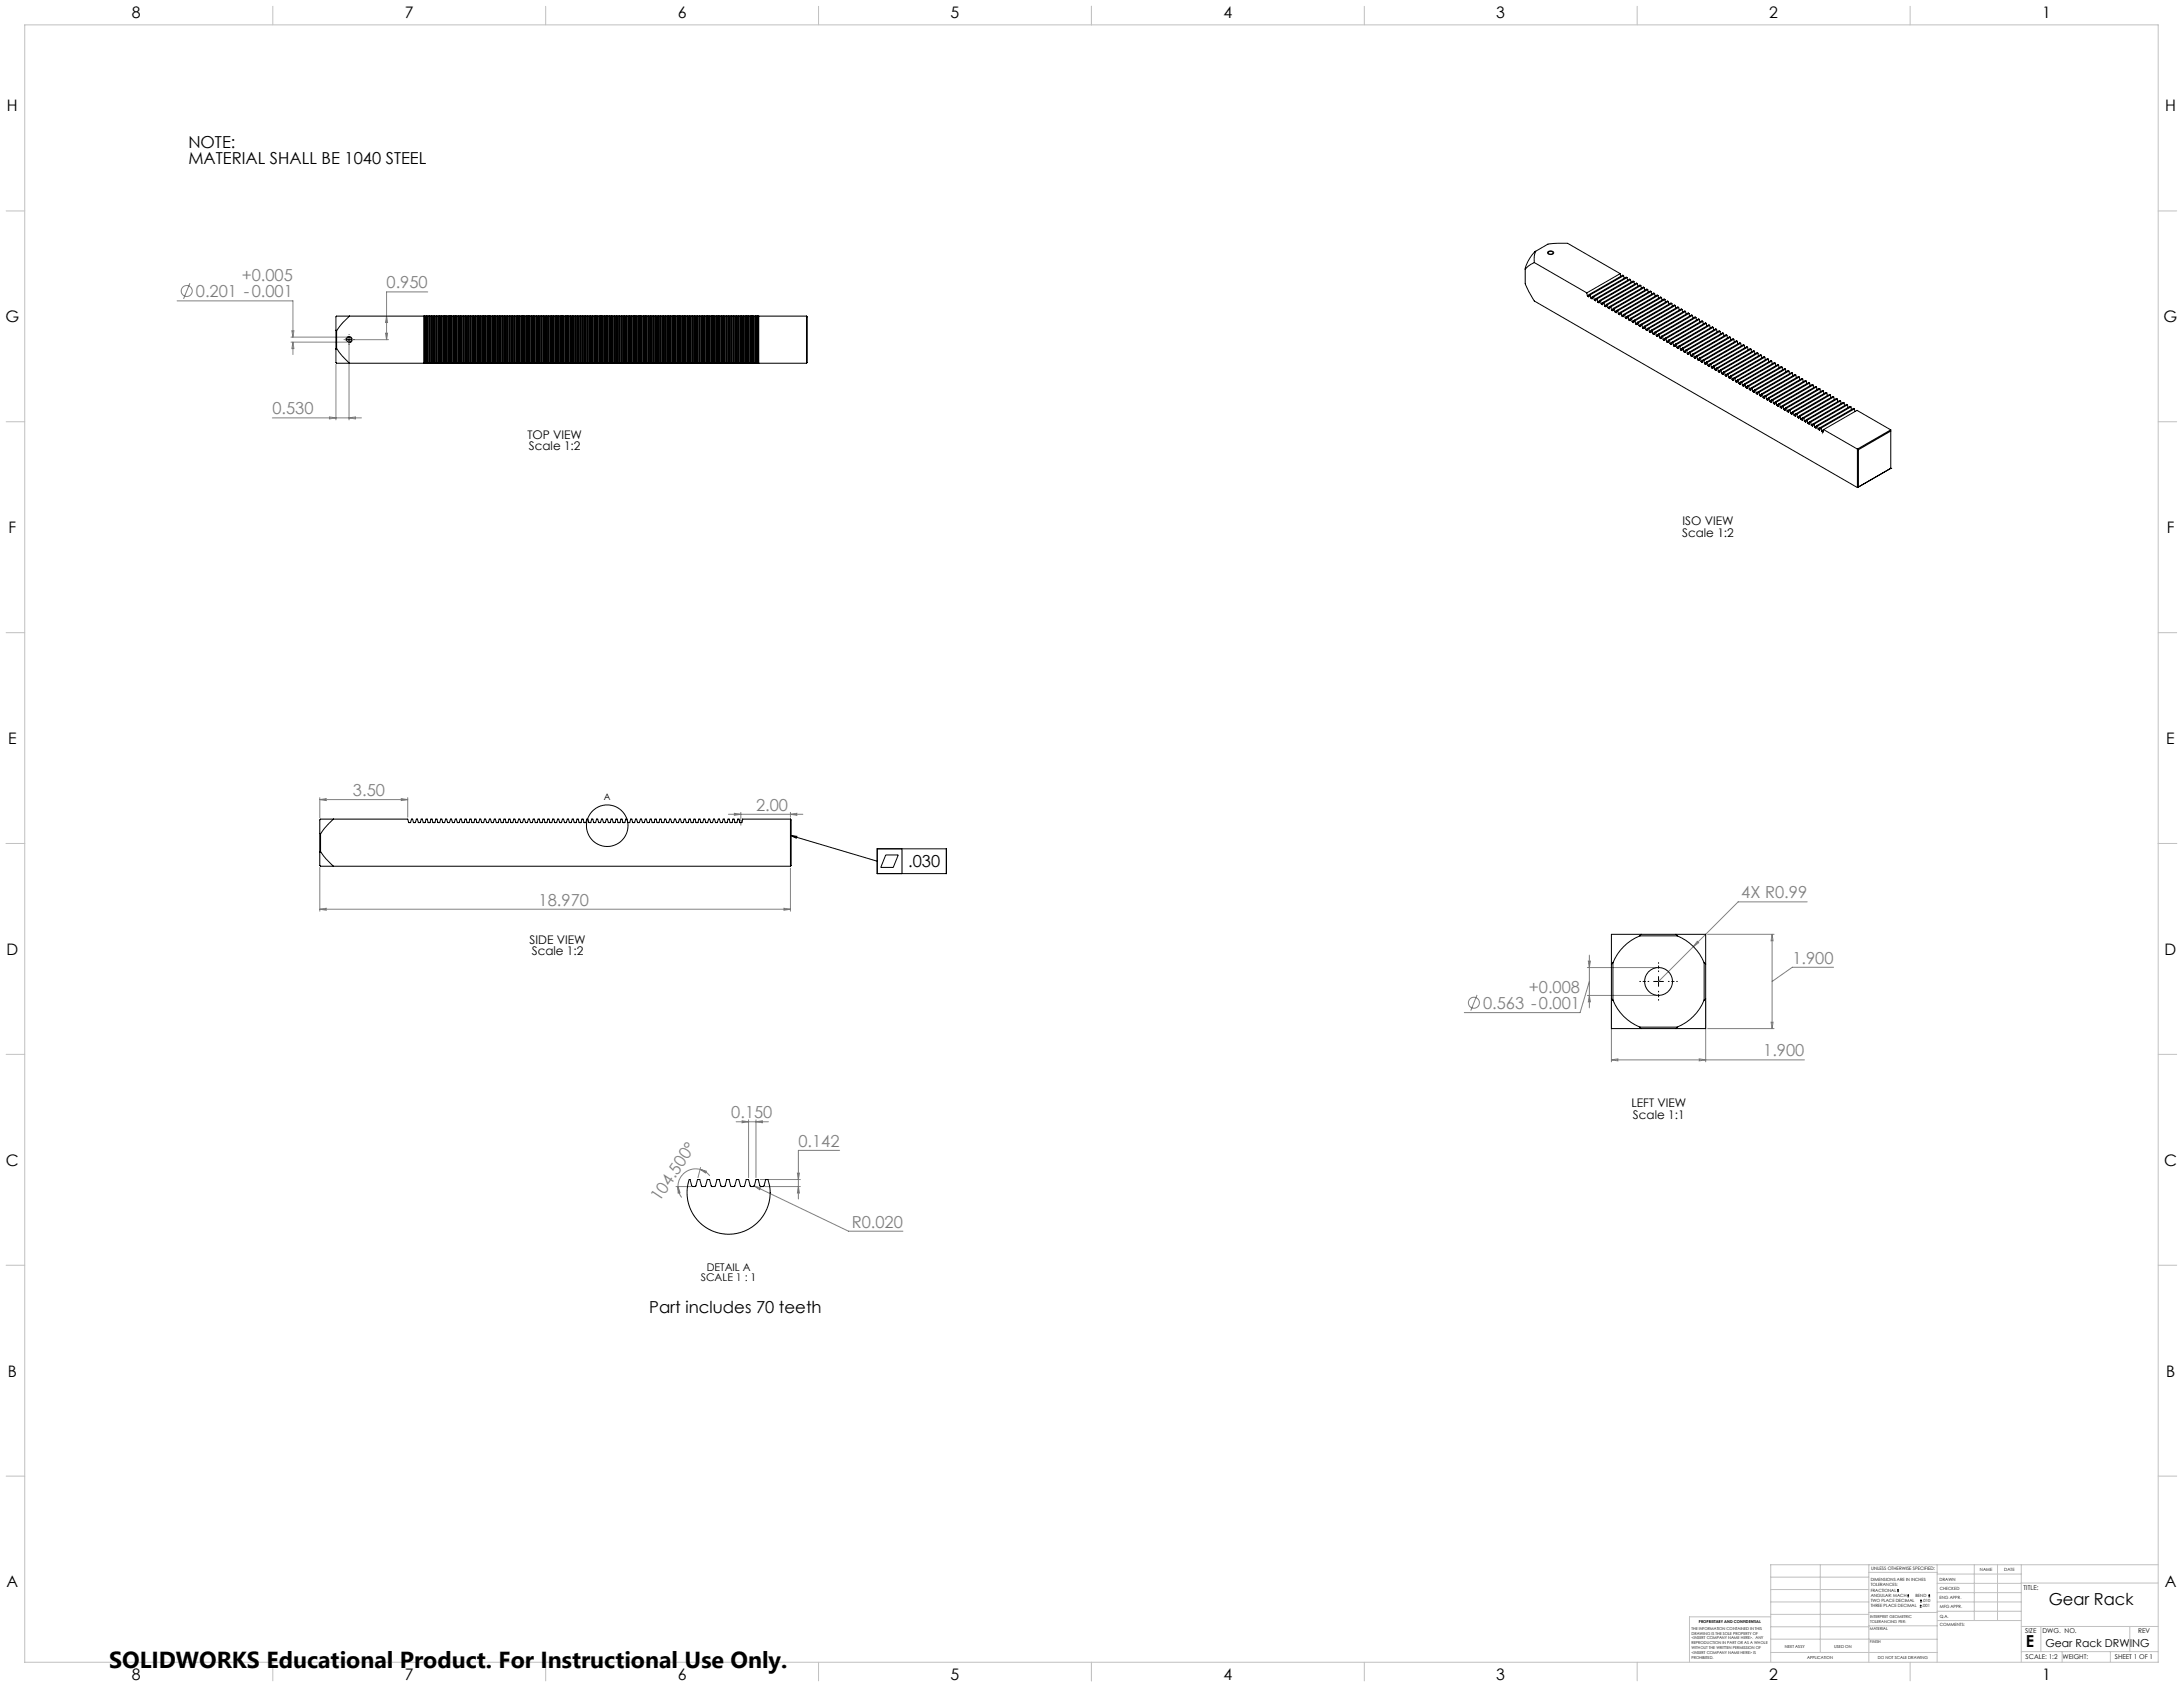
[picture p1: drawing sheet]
<svg xmlns="http://www.w3.org/2000/svg" width="1118mm" height="864mm" viewBox="0 0 1118 864" stroke-linecap="round" stroke-linejoin="round" font-family="sans-serif">
<defs><g id="words">
<text font-size="11.9" x="56" y="854">SOLIDWORKS Educational Product. For Instructional Use Only.</text>
<g font-size="8.5">
<text x="96" y="76">NOTE:</text>
<text x="96" y="84">MATERIAL SHALL BE 1040 STEEL</text>
<text x="465" y="444">.030</text>
<text x="332" y="672">Part includes 70 teeth</text>
<text x="1049" y="822">Gear Rack</text>
<text x="1037" y="843">E</text>
</g>
<g font-size="8.5" fill="#808080">
<text x="124" y="144">+0.005</text>
<text x="198" y="148">0.950</text>
<text x="100" y="152">0.201 -0.001</text>
<text x="139" y="212">0.530</text>
<text x="181" y="407">3.50</text>
<text x="387" y="415">2.00</text>
<text x="891" y="460">4X R0.99</text>
<text x="276" y="464">18.970</text>
<text x="918" y="493">1.900</text>
<text x="783" y="508">+0.008</text>
<text x="759" y="516">0.563 -0.001</text>
<text x="903" y="541">1.900</text>
<text x="374" y="572">0.150</text>
<text x="409" y="587">0.142</text>
<text x="338" y="615" transform="rotate(-56 338 615)">104.500°</text>
<text x="436" y="628">R0.020</text>
</g>
<g font-size="8.1">
<text x="68" y="9">8</text>
<text x="207" y="9">7</text>
<text x="347" y="9">6</text>
<text x="487" y="9">5</text>
<text x="626" y="9">4</text>
<text x="766" y="9">3</text>
<text x="906" y="9">2</text>
<text x="1045" y="9">1</text>
<text x="4" y="57">H</text>
<text x="1108" y="57">H</text>
<text x="3" y="165">G</text>
<text x="1108" y="165">G</text>
<text x="4" y="273">F</text>
<text x="1109" y="273">F</text>
<text x="4" y="381">E</text>
<text x="1109" y="381">E</text>
<text x="3" y="489">D</text>
<text x="1108" y="489">D</text>
<text x="3" y="597">C</text>
<text x="1108" y="597">C</text>
<text x="4" y="705">B</text>
<text x="1109" y="705">B</text>
<text x="3" y="813">A</text>
<text x="1108" y="813">A</text>
<text x="68" y="860">8</text>
<text x="207" y="860">7</text>
<text x="347" y="860">6</text>
<text x="487" y="860">5</text>
<text x="626" y="860">4</text>
<text x="766" y="860">3</text>
<text x="906" y="860">2</text>
<text x="1045" y="860">1</text>
</g>
<g font-size="6.1">
<text x="270" y="225">TOP VIEW</text>
<text x="271" y="231">Scale 1:2</text>
<text x="861" y="269">ISO VIEW</text>
<text x="861" y="275">Scale 1:2</text>
<text x="271" y="483">SIDE VIEW</text>
<text x="272" y="489">Scale 1:2</text>
<text x="835" y="567">LEFT VIEW</text>
<text x="836" y="573">Scale 1:1</text>
</g>
<text font-size="5.6" x="1047" y="843">Gear Rack DRWING</text>
<g font-size="5.4">
<text x="362" y="651">DETAIL A</text>
<text x="359" y="656">SCALE 1 : 1</text>
</g>
<text font-size="4.7" x="309" y="410">A</text>
<g font-size="3.4">
<text x="1036" y="814">TITLE:</text>
<text x="1037" y="836">SIZE</text>
<text x="1046" y="836">DWG. NO.</text>
<text x="1095" y="836">REV</text>
<text x="1037" y="849">SCALE: 1:2</text>
<text x="1056" y="849">WEIGHT:</text>
<text x="1083" y="849">SHEET 1 OF 1</text>
</g>
<text font-size="2.4" x="958" y="804">UNLESS OTHERWISE SPECIFIED:</text>
<g font-size="2.2">
<text x="958" y="809">DIMENSIONS ARE IN INCHES</text>
<text x="993" y="809">DRAWN</text>
<text x="1014" y="804">NAME</text>
<text x="1026" y="804">DATE</text>
<text x="958" y="812">TOLERANCES:</text>
<text x="958" y="815">FRACTIONAL</text>
<text x="993" y="814">CHECKED</text>
<text x="958" y="817">ANGULAR: MACH</text>
<text x="958" y="820">TWO PLACE DECIMAL</text>
<text x="981" y="817">BEND</text>
<text x="984" y="820">.010</text>
<text x="993" y="819">ENG APPR.</text>
<text x="958" y="823">THREE PLACE DECIMAL</text>
<text x="984" y="823">.001</text>
<text x="993" y="823">MFG APPR.</text>
<text x="993" y="828">Q.A.</text>
<text x="993" y="832">COMMENTS:</text>
</g>
<g font-size="2.1">
<text x="914" y="843">NEXT ASSY</text>
<text x="939" y="843">USED ON</text>
<text x="925" y="849">APPLICATION</text>
<text x="961" y="849">DO NOT SCALE DRAWING</text>
</g>
<g font-size="2">
<text x="870" y="831">PROPRIETARY AND CONFIDENTIAL</text>
<text x="957" y="828">INTERPRET GEOMETRIC</text>
<text x="957" y="831">TOLERANCING PER:</text>
<text x="866" y="834">THE INFORMATION CONTAINED IN THIS</text>
<text x="866" y="837">DRAWING IS THE SOLE PROPERTY OF</text>
<text x="866" y="839">&lt;INSERT COMPANY NAME HERE&gt;. ANY</text>
<text x="957" y="834">MATERIAL</text>
<text x="866" y="842">REPRODUCTION IN PART OR AS A WHOLE</text>
<text x="866" y="844">WITHOUT THE WRITTEN PERMISSION OF</text>
<text x="957" y="841">FINISH</text>
<text x="866" y="847">&lt;INSERT COMPANY NAME HERE&gt; IS</text>
<text x="866" y="849">PROHIBITED.</text>
</g>
</g></defs>
<g fill="none" stroke="#000" stroke-width=".51">
<path d="M792 129h3a1 1 0 0 1 0 1 1 1 0 0 1-1 0h-1zM177 174a1.6 1.6 0 0 1 2-2 1.6 1.6 0 0 1 1 2 1.6 1.6 0 0 1-2 1M177 174h3M179 173v2M405 428h3v1zM405 428l44 13M449 435h36v12h-36zM453 438h7l-3 6h-6zM462 435v12M849 500v5M847 502h5M971 815h1"/>
<path d="M971 814h1M972 814h.1M977 817h.1M977 816v1M983 819h1M983 819v1M987 817h1M988 816v1M983 823h1M983 822h1M983 820h1M983 821v1"/>
<circle cx="311" cy="423" r="11"/>
</g>
<g fill="none" stroke="#808080" stroke-width=".51">
<path d="M91 154h59v19M97 145l-3 8M219 149h-21v25M149 173h29M149 175h29M149 169h1v4zM150 175v3h-1zM150 175v7M179 175v40M180 174h19M197 171h1v3zM198 162v3h-1z"/>
<path d="M172 187v28M139 214h46M169 213l3 1h-3zM179 214l3-1v1zM932 219l1 2 1-1M164 409h3v1zM164 408v11M164 409h45M205 409h4l-4 1zM209 408v10M373 417h38M376 416l3 1h-3z"/>
<path d="M378 419l1 2h1v-2M379 416v4M405 417l3-1v1zM405 416v2M164 444v22M405 444v22M164 465h3v1zM164 465h241M401 465h4l-4 1zM874 478h34M907 478l1 4h-1zM907 478v49"/>
<path d="M925 462h-35l-41 40M813 495h35M813 492h1v3zM814 489v27M869 482l1 1-3 2zM939 495h-21l-11 7M756 509l-3 8M813 510h35M814 510v3h-1zM814 502l-5 16h-59M825 512v32M873 512v32"/>
<path d="M874 527h34M907 523h1l-1 4zM825 543l3-1v1zM825 543h99M870 542l3 1h-3zM377 574h16M380 574h3l-3 1zM383 573v30M387 574h3v1zM387 573v30M358 599l4 1h-1zM358 599a9 9 0 0 0-11 8"/>
<path d="M358 599l3 1 2 2M359 598l-2 5M430 589h-21v25M346 607h8M347 607l1 4h-1zM347 607v3l2 3M386 607h.1M386 607l3 1v1zM386 607l48 23h28M389 604h21M392 607h18M408 601h1v3z"/>
<path d="M409 607v4h-1z"/>
<circle cx="96" cy="149" r="2.8"/>
<circle cx="755" cy="513" r="2.8"/>
</g>
<path d="M849 497v-4M844 502h-5M849 507v5M854 502h5" fill="none" stroke="#000" stroke-width=".51" stroke-dasharray="15.2 1.3 1.3 1.3" stroke-dashoffset="14.8"/>
<g fill="none" stroke="#c0c0c0" stroke-width=".51">
<path d="M13 13h1092v838h-1092zM140 3v10M279 3v10M419 3v10M559 3v10M698 3v10M838 3v10M978 3v10M3 108h10M1105 108h9M3 216h10M1105 216h9"/>
<path d="M3 324h10M1105 324h9M3 432h10M1105 432h9M3 540h10M1105 540h9M3 648h10M1105 648h9M3 756h10M1105 756h9M907 814h50M907 807h50"/>
<path d="M932 801v45M957 801v50M957 805h35M992 801v50M992 815h43M992 811h43M992 806h43M1011 801v29M1023 801v29M1035 801v50M1035 810h70M1105 801h-198v50"/>
<path d="M907 839h85M907 833h50M907 826h50M907 820h50M907 828h-42v23M957 832h35M957 825h35M992 820h43M992 825h43M992 830h43M1035 833h70M1045 833v13"/>
<path d="M1090 833v13M140 851v9M279 851v9M419 851v9M559 851v9M698 851v9M838 851v9M907 846h85M978 851v9M1035 846h70M1056 846v5M1080 846v5"/>
</g>
<path d="M932 220h2M933 221v1M379 420h1M379 421v1" fill="none" stroke="#808080" stroke-width=".51" stroke-dasharray="15.2 1.3 1.3 1.3"/>
<path d="M176 174h.1M179 171h.1M179 176h.1M181 174h.1" fill="none" stroke="#000" stroke-width=".51" stroke-dasharray="15.2 1.3 1.3 1.3"/>
<g fill="#808080">
<path d="M179 214l3-1v1zM169 213l3 1h-3z"/>
<path d="M376 416l3 1h-3zM405 417l3-1v1zM164 465h3v1zM401 465h4l-4 1zM164 409h3v1zM205 409h4l-4 1zM149 169h1v4zM150 175v3h-1zM197 171h1v3zM198 162v3h-1zM907 478l1 4h-1zM907 523h1l-1 4zM825 543l3-1v1zM870 542l3 1h-3zM813 492h1v3zM814 510v3h-1zM869 482l-2 3 3-2zM408 601h1v3zM409 607v4h-1zM380 574h3l-3 1zM387 574h3v1zM386 607l3 2v-1z"/>
<path d="M358 599l4 1h-1zM347 607l1 4h-1z"/>
</g>
<path d="M405 428h3v1z" fill="#000"/>
<g fill="none" stroke="#000" stroke-width=".51">
<path d="M781 138a17 17 0 0 0 4 15v1l166 96M785 134l-4 4M785 134l27 16M786 129a19 19 0 0 1 16-4l27 15M786 129l-1 2v3M786 129l-3 4-2 5M793 129a1.2 1.2 0 0 1 1 0 1.2 1.2 0 0 1 1 1 1.2 1.2 0 0 1-1 0 1.2 1.2 0 0 1-1-1zM812 150l1 1M813 151v1M813 152h.1M814 151l-1 1M814 151h-1"/>
<path d="M814 151h.1M814 151v1M814 152l1 1M815 153h.1M815 152v1M815 152h-1M815 152h1M816 152v1M816 153v1M816 154h1M817 154h.1M817 153l-1 1"/>
<path d="M817 153h-1M817 153h1M817 153v1M818 153v1M818 154v1M818 155h1M819 155h.1M819 154l-1 1M819 154h-1M819 154v1M819 154h.1M819 154l1 1"/>
<path d="M820 155v1M820 156h.1M821 155l-1 1M821 155h-1M821 155h.1M821 155v1M821 156l1 1M822 157h.1M822 156v1M823 156h-2M823 156l-1 1M823 156h.1"/>
<path d="M823 156v2M823 158h.1M823 158h1M824 158h.1M824 157l-1 1M824 157h1M824 157v1M825 157v2M825 159h.1M825 159h1M826 159h.1M826 158l-1 1"/>
<path d="M826 158h.1M826 158v1M826 158l1 2M827 160h.1M828 160h-1M828 159l-1 1M828 159h.1M828 159v1M828 159l1 2M829 140l-17 10M829 140l1 1M830 160l-1 1"/>
<path d="M830 160h.1M831 141l-17 10M831 141v1M833 142l-17 10M833 142v2M833 142l-18 10M835 143h-1l-17 10M835 143l-17 10M835 143v2M837 144h-1l-17 10M837 144l-18 10M837 144v2"/>
<path d="M838 145l-17 10M838 145l1 2M840 146l-17 10M840 146v2M842 147h-1l-17 10M842 147l-17 10M842 147v2M844 148h-1l-17 10M844 148l-18 10M844 148v2M845 149l-17 10M845 149l1 2"/>
<path d="M847 150l-17 10M847 150v2M849 151h-1l-17 10M849 151l-17 10M849 151v2M851 152h-1l-17 10M851 152l-17 10M851 152v2M852 153l-17 10M852 153l1 2M854 154l-17 10M854 154v2"/>
<path d="M856 155l-17 10M856 155v2M856 155h-1l-17 10M858 156l-17 10M858 156v2M858 156l-18 10M859 157l-17 10M859 157l1 2M861 158l-17 10M861 158v2M863 159l-17 10M863 159v2"/>
<path d="M863 159l-18 10M172 169h.1M172 179v7h7M172 169v10M172 178l7 8M172 178v1M172 169v9M179 162l-7 7M179 162h-7v7M179 162h38M217 162v24M217 162h1"/>
<path d="M218 162h.1M218 162v24M218 162h2M219 162v24M220 162h.1M220 162v24M220 162h1M221 162h.1M221 162v24M221 162h1M222 162v24M222 162h1"/>
<path d="M223 162h.1M223 162v24M223 162h2M224 162v24M225 162h.1M225 162v24M225 162h1M226 162h.1M226 162v24M226 162h1M227 162v24M227 162h1"/>
<path d="M228 162h.1M228 162v24M228 162h2M229 162v24M230 162h.1M230 162v24M230 162h1M231 162h.1M231 162v24M231 162h1M232 162v24M232 162h1"/>
<path d="M233 162h.1M233 162v24M233 162h2M234 162v24M235 162h.1M235 162v24M235 162h1M236 162h.1M236 162v24M236 162h1M237 162v24M237 162h1"/>
<path d="M238 162h.1M238 162v24M238 162h2M239 162v24M240 162h.1M240 162v24M240 162h1M241 162h.1M241 162v24M241 162h1M242 162v24M242 162h1"/>
<path d="M243 162h.1M243 162v24M243 162h2M244 162v24M245 162h.1M245 162v24M245 162h1M246 162h.1M246 162v24M246 162h1M247 162v24M247 162h1"/>
<path d="M248 162h.1M248 162v24M248 162h2M249 162v24M250 162h.1M250 162v24M250 162h1M251 162h.1M251 162v24M251 162h1M252 162v24M252 162h1"/>
<path d="M253 162h.1M253 162v24M253 162h2M254 162v24M255 162h.1M255 162v24M255 162h1M256 162h.1M256 162v24M256 162h1M257 162v24M257 162h1"/>
<path d="M258 162h.1M258 162v24M258 162h2M259 162v24M260 162h.1M260 162v24M260 162h1M261 162h.1M261 162v24M261 162h1M262 162v24M262 162h1"/>
<path d="M263 162h.1M263 162v24M263 162h2M264 162v24M265 162h.1M265 162v24M265 162h1M266 162h.1M266 162v24M266 162h1M267 162v24M267 162h1"/>
<path d="M268 162h.1M268 162v24M268 162h2M269 162v24M270 162h.1M270 162v24M270 162h1M271 162h.1M271 162v24M271 162h1M272 162v24M272 162h.1"/>
<path d="M272 162h1M273 162h.1M273 162v24M273 162h2M274 162v24M275 162h.1M275 162v24M275 162h1M276 162h.1M276 162v24M276 162h1M277 162v24"/>
<path d="M277 162h.1M277 162h1M278 162h.1M278 162v24M278 162h2M279 162v24M280 162h.1M280 162v24M280 162h1M281 162h.1M281 162v24M281 162h1"/>
<path d="M282 162v24M282 162h.1M282 162h1M283 162h.1M283 162v24M283 162h2M284 162v24M285 162h.1M285 162v24M285 162h1M286 162h.1M286 162v24"/>
<path d="M286 162h1M287 162v24M287 162h.1M287 162h1M288 162h.1M288 162v24M288 162h2M289 162v24M290 162h.1M290 162v24M290 162h1M291 162h.1"/>
<path d="M291 162v24M291 162h1M292 162v24M292 162h.1M292 162h1M293 162h.1M293 162v24M293 162h2M294 162v24M295 162h.1M295 162v24M295 162h1"/>
<path d="M296 162h.1M296 162v24M296 162h1M297 162v24M297 162h.1M297 162h1M298 162h.1M298 162v24M298 162h2M299 162v24M300 162h.1M300 162v24"/>
<path d="M300 162h1M301 162h1M301 162v24M302 162v24M302 162h.1M302 162h1M303 162h.1M303 162v24M303 162h2M304 162v24M305 162h.1M305 162v24"/>
<path d="M305 162h1M306 162h1M306 162v24M307 162v24M307 162h.1M307 162h1M308 162h.1M308 162v24M308 162h2M309 162v24M310 162h.1M310 162v24"/>
<path d="M310 162h1M311 162h1M311 162v24M312 162v24M312 162h.1M312 162h1M313 162h.1M313 162v24M313 162h2M314 162v24M315 162h.1M315 162v24"/>
<path d="M315 162h1M316 162h1M316 162v24M317 162v24M317 162h.1M317 162h1M318 162h.1M318 162v24M318 162h2M319 162v24M320 162h.1M320 162v24"/>
<path d="M320 162h1M321 162h1M321 162v24M322 162v24M322 162h.1M322 162h1M323 162h.1M323 162v24M323 162h2M324 162v24M325 162h.1M325 162v24"/>
<path d="M325 162h1M326 162h1M326 162v24M327 162v24M327 162h.1M327 162h1M328 162h.1M328 162v24M328 162h2M329 162v24M330 162h.1M330 162v24"/>
<path d="M330 162h1M331 162h1M331 162v24M332 162v24M332 162h.1M332 162h1M333 162h.1M333 162v24M333 162h2M334 162v24M335 162h.1M335 162v24"/>
<path d="M335 162h1M336 162h1M336 162v24M337 162v24M337 162h.1M337 162h1M338 162h.1M338 162v24M338 162h2M339 162v24M340 162h.1M340 162v24"/>
<path d="M340 162h1M341 162h1M341 162v24M342 162v24M342 162h.1M342 162h1M343 162h.1M343 162v24M343 162h2M344 162v24M345 162h.1M345 162v24"/>
<path d="M345 162h1M346 162h1M346 162v24M347 162v24M347 162h.1M347 162h1M348 162h.1M348 162v24M348 162h2M349 162v24M350 162h.1M350 162v24"/>
<path d="M350 162h1M351 162h1M351 162v24M352 162v24M352 162h.1M352 162h1M353 162h.1M353 162v24M353 162h2M354 162v24M355 162h.1M355 162v24"/>
<path d="M355 162h1M356 162h1M356 162v24M357 162v24M357 162h.1M357 162h1M358 162h.1M358 162v24M358 162h2M359 162v24M360 162h.1M360 162v24"/>
<path d="M360 162h1M361 162h1M361 162v24M362 162v24M362 162h.1M362 162h1M363 162h.1M363 162v24M363 162h1M364 162v24M364 162h1M365 162h.1"/>
<path d="M365 162v24M365 162h1M366 162h1M366 162v24M367 162v24M367 162h.1M367 162h1M368 162h.1M368 162v24M368 162h1M369 162v24M369 162h1"/>
<path d="M370 162h.1M370 162v24M370 162h1M371 162h1M371 162v24M372 162v24M372 162h.1M372 162h1M373 162h.1M373 162v24M373 162h1M374 162v24"/>
<path d="M374 162h1M375 162h.1M375 162v24M375 162h1M376 162h1M376 162v24M377 162v24M377 162h.1M377 162h1M378 162h.1M378 162v24M378 162h1"/>
<path d="M379 162v24M379 162h1M380 162h.1M380 162v24M380 162h1M381 162h1M381 162v24M382 162v24M382 162h.1M382 162h1M383 162h.1M383 162v24"/>
<path d="M383 162h1M384 162v24M384 162h1M385 162h.1M385 162v24M385 162h1M386 162h1M386 162v24M387 162v24M387 162h.1M387 162h1M388 162h.1"/>
<path d="M388 162v24M388 162h25M413 162v24M829 161h.1M829 160v1M830 160v2M830 162h.1M830 162h1M831 162h.1M831 161l-1 1M831 161h1M831 161v1"/>
<path d="M832 161v2M832 163h.1M832 163h1M833 163h.1M833 162l-1 1M833 162h1M833 162v1M834 162v2M834 164h.1M835 164h-1M835 163l-1 1M835 163h.1"/>
<path d="M835 163v1M835 163l1 2M836 165h.1M837 164l-1 1M837 164h.1M837 164v2M837 166h1M838 166h.1M838 165v1M838 165l-1 1M838 165h1M839 165v2"/>
<path d="M839 167h.1M839 167h1M840 167h.1M840 167h-1M840 166l-1 1M840 166h1M840 166v1M841 166v2M841 168h.1M842 168h-1M842 167l-1 1M842 167h.1"/>
<path d="M842 167l1 2M843 169h.1M844 169h-1M844 168l-1 1M844 168h.1M844 168v2M844 170h1M845 170h.1M845 169l-1 1M845 169h1M845 169v1M846 169v2"/>
<path d="M846 171h.1M846 171h1M847 171h.1M847 171h-1M847 170l-1 1M847 170h1M847 170v1M848 170v2M848 172h.1M848 172h1M849 172h.1M849 172h-1"/>
<path d="M849 171l-1 1M849 171h.1M849 171v1M849 171l1 2M850 173h.1M851 173h-1M851 172l-1 1M851 172h.1M851 172v2M851 174h1M852 174h.1M852 173l-1 1"/>
<path d="M853 173h.1M853 173l-1 1M853 173v2M853 175h.1M853 175h1M854 175h.1M854 175h-1M854 174l-1 1M854 174v1M854 174h1M855 174v2M855 176h.1"/>
<path d="M855 176h1M856 176h.1M856 176h-1M856 175l-1 1M856 175v1M856 175h.1M856 175l1 2M857 177h.1M858 177h-1M858 176l-1 1M858 176h.1M858 176l1 2"/>
<path d="M859 178h.1M860 177l-1 1M860 177h.1M860 177v2M860 179h.1M860 179h1M861 179h.1M861 179h-1M861 178l-1 1M861 178v1M861 178h1M862 178v2"/>
<path d="M862 180h.1M863 180h-1M863 179l-1 1M863 179h1M863 179v1M864 179v2M865 160h-1l-17 10M865 160l-17 10M865 160v2M866 161l-17 10M866 161l1 2M868 162l-17 10"/>
<path d="M868 162l1 2M870 163l-17 10M870 163v2M872 165l-17 9M872 165v1M872 165l-1-1-17 10M874 166l-1-1-17 10M874 166l-18 9M874 166v1M875 167l-17 9M875 167l1 1M875 167v-1l-17 10"/>
<path d="M877 168l-17 9M877 168v1M877 168v-1l-17 10M879 169l-1-1-17 10M879 169l-17 9M879 169v1M881 170l-1-1-17 10M881 170l-17 9M881 170v1M882 171l-17 9M882 171l1 1M884 172v-1l-17 10"/>
<path d="M884 172l-17 9M884 172v1M886 173l-1-1-17 10M886 173l-17 9M886 173v1M888 174l-1-1-17 10M888 174l-17 10M888 174v1M889 175v-1l-17 10M889 175l-17 10M889 175l1 1M891 176v-1l-17 10"/>
<path d="M891 176l-17 10M891 176v1M893 177l-17 10M893 177v1M893 177l-18 9M895 178l-17 10M895 178v1M895 178l-18 9M896 179l-17 9M896 179l-17 10M896 179l1 1M898 180l-17 9"/>
<path d="M898 180l-17 10M898 180v1M179 186h38M217 186h1M218 186h.1M218 186h2M220 186h.1M220 186h1M221 186h.1M221 186h1M222 186h1M223 186h.1"/>
<path d="M223 186h2M225 186h.1M225 186h1M226 186h.1M226 186h1M227 186h1M228 186h.1M228 186h2M230 186h.1M230 186h1M231 186h.1M231 186h1"/>
<path d="M232 186h1M233 186h.1M233 186h2M235 186h.1M235 186h1M236 186h.1M236 186h1M237 186h1M238 186h.1M238 186h2M240 186h.1M240 186h1"/>
<path d="M241 186h.1M241 186h1M242 186h1M243 186h.1M243 186h2M245 186h.1M245 186h1M246 186h.1M246 186h1M247 186h1M248 186h.1M248 186h2"/>
<path d="M250 186h.1M250 186h1M251 186h.1M251 186h1M252 186h1M253 186h.1M253 186h2M255 186h.1M255 186h1M256 186h.1M256 186h1M257 186h1"/>
<path d="M258 186h.1M258 186h2M260 186h.1M260 186h1M261 186h.1M261 186h1M262 186h1M263 186h.1M263 186h2M265 186h.1M265 186h1M266 186h.1"/>
<path d="M266 186h1M267 186h1M268 186h.1M268 186h2M270 186h.1M270 186h1M271 186h.1M271 186h1M272 186h.1M272 186h1M273 186h.1M273 186h2"/>
<path d="M275 186h.1M275 186h1M276 186h.1M276 186h1M277 186h.1M277 186h1M278 186h.1M278 186h2M280 186h.1M280 186h1M281 186h.1M281 186h1"/>
<path d="M282 186h.1M282 186h1M283 186h.1M283 186h2M285 186h.1M285 186h1M286 186h.1M286 186h1M287 186h.1M287 186h1M288 186h.1M288 186h2"/>
<path d="M290 186h.1M290 186h1M291 186h.1M291 186h1M292 186h.1M292 186h1M293 186h.1M293 186h2M295 186h.1M295 186h1M296 186h.1M296 186h1"/>
<path d="M297 186h.1M297 186h1M298 186h.1M298 186h2M300 186h.1M300 186h1M301 186h1M302 186h.1M302 186h1M303 186h.1M303 186h2M305 186h.1"/>
<path d="M305 186h1M306 186h1M307 186h.1M307 186h1M308 186h.1M308 186h2M310 186h.1M310 186h1M311 186h1M312 186h.1M312 186h1M313 186h.1"/>
<path d="M313 186h2M315 186h.1M315 186h1M316 186h1M317 186h.1M317 186h1M318 186h.1M318 186h2M320 186h.1M320 186h1M321 186h1M322 186h.1"/>
<path d="M322 186h1M323 186h.1M323 186h2M325 186h.1M325 186h1M326 186h1M327 186h.1M327 186h1M328 186h.1M328 186h2M330 186h.1M330 186h1"/>
<path d="M331 186h1M332 186h.1M332 186h1M333 186h.1M333 186h2M335 186h.1M335 186h1M336 186h1M337 186h.1M337 186h1M338 186h.1M338 186h2"/>
<path d="M340 186h.1M340 186h1M341 186h1M342 186h.1M342 186h1M343 186h.1M343 186h2M345 186h.1M345 186h1M346 186h1M347 186h.1M347 186h1"/>
<path d="M348 186h.1M348 186h2M350 186h.1M350 186h1M351 186h1M352 186h.1M352 186h1M353 186h.1M353 186h2M355 186h.1M355 186h1M356 186h1"/>
<path d="M357 186h.1M357 186h1M358 186h.1M358 186h2M360 186h.1M360 186h1M361 186h1M362 186h.1M362 186h1M363 186h.1M363 186h1M364 186h1"/>
<path d="M365 186h.1M365 186h1M366 186h1M367 186h.1M367 186h1M368 186h.1M368 186h1M369 186h1M370 186h.1M370 186h1M371 186h1M372 186h.1"/>
<path d="M372 186h1M373 186h.1M373 186h1M374 186h1M375 186h.1M375 186h1M376 186h1M377 186h.1M377 186h1M378 186h.1M378 186h1M379 186h1"/>
<path d="M380 186h.1M380 186h1M381 186h1M382 186h.1M382 186h1M383 186h.1M383 186h1M384 186h1M385 186h.1M385 186h1M386 186h1M387 186h.1"/>
<path d="M387 186h1M388 186h.1M388 186h25M862 180h1M863 180h.1M864 181h.1M865 181h-1M865 180l-1 1M865 180h.1M865 180v1M865 180l1 2M866 182h.1"/>
<path d="M867 181l-1 1M867 181h.1M867 181v2M867 183h1M868 183h.1M868 182l-1 1M868 182h1M868 182v1M869 182v2M869 184h.1M869 184h1M870 184h.1"/>
<path d="M870 184h-1M870 183l-1 1M870 183l1 1M870 183v1M871 184v1M871 185h.1M872 185h-1M872 184l-1 1M872 184v1M872 185l1 1M873 186h.1M873 186v1"/>
<path d="M874 186h-1M874 185l-1 1M874 185v1M874 186v1M874 187h1M875 187v1M875 187h.1M875 186l-1 1M875 186v1M875 186l1 1M876 187v1M876 188h.1"/>
<path d="M876 188l1 1M877 188v1M877 188h-1M877 187l-1 1M877 187v2M877 187l1 1M878 188v1M878 189h.1M878 189v1M879 189l-1 1M879 189h-1M879 188l-1 1"/>
<path d="M879 188l-1 2M879 188v1M879 189l1 1M880 190h.1M880 190v1M881 190h-1M881 189l-1 2M881 189v1M881 190v1M881 191h1M882 191v1M882 191h.1"/>
<path d="M882 191h-1M883 190l-1 2M883 190v1M883 191v1M883 192h.1M883 192l1 1M884 193h.1M884 192h-1M884 191v2M884 191l1 1M885 192v1M885 193h.1"/>
<path d="M885 193l1 1M886 194h.1M886 193h-1M886 192v1M886 192v2M886 193l1 1M887 194h.1M887 194v1M887 195h.1M888 195h-1M888 194h-1M888 193l-1 2"/>
<path d="M888 193v1M888 194l1 1M889 195h.1M889 195v1M889 196h.1M890 195h-1M890 194v1M890 194l-1 2M890 195v1M890 196h.1M890 196l1 1M891 197h.1"/>
<path d="M891 196h-1M891 196v1M891 196h1M892 196v1M892 197h.1M892 197l1 1M893 198h.1M893 197h-1M893 196v2M893 196v1M893 197l1 1M894 198v1"/>
<path d="M894 199h.1M895 199h-1M895 198l-1 1M895 198v1M895 198h.1M895 198h-1M895 198l1 1M896 199h.1M896 199v1M896 200h.1M897 199l-1 1M897 199h.1"/>
<path d="M897 199h-1M897 199v1M898 200v1M898 200h1M898 200h-1M899 200v1M900 181l-17 9M900 181l-17 10M900 181v1M902 182h-1l-17 9M902 182l-17 10M902 182v1"/>
<path d="M903 183l-17 9M903 183l-17 10M903 183l1 1M905 184l-17 10M905 184l1 1M905 184l-17 9M907 185l-17 10M907 185v1M907 185l-17 9M909 186h-1l-17 10M909 186l-17 10M909 186v1"/>
<path d="M911 187h-1l-17 9M911 187l-18 10M911 187v1M912 188l-17 10M912 188l1 1M914 189l-17 10M914 189v1M916 190h-1l-17 10M916 190l-17 10M916 190v1M918 191l-18 10M918 191l-17 10"/>
<path d="M918 191v1M919 192l-17 10M919 192l1 1M921 193l-17 10M921 193v1M923 194h-1l-17 10M923 194l-17 10M923 194v1M925 195h-1l-17 10M925 195l-17 10M925 195v1M926 196l-17 10"/>
<path d="M926 196l1 1M928 197l-17 10M928 197v1M930 198l-17 10M930 198v1M930 198l-18 10M932 199h-1l-17 10M932 199l-17 10M932 199v2M897 200l1 1M898 201h.1M899 201v1"/>
<path d="M899 202h1M900 202h.1M900 201l-1 1M900 201v1M900 201h1M900 201h-1M901 201v1M901 202v1M901 203h.1M902 203h-1M902 202l-1 1M902 202h.1"/>
<path d="M902 202v1M902 202h-1M902 202l1 1M903 203v1M903 204h.1M904 203l-1 1M904 203h.1M904 203h-1M904 203v1M904 204l1 1M905 205h.1M905 204v1"/>
<path d="M905 204h1M905 204h-1M906 204v1M906 205v1M906 206h1M907 206h.1M907 205l-1 1M907 205h1M907 205v1M907 205h-1M908 205v1M908 206v1"/>
<path d="M908 207h.1M909 207h-1M909 206l-1 1M909 206h.1M909 206v1M909 206h-1M909 206l1 1M910 207v1M910 208h.1M911 207l-1 1M911 207h.1M911 207h-1"/>
<path d="M911 207v1M911 208l1 1M912 209h.1M912 208v1M912 208h-1M912 208h1M913 208v1M913 209v1M913 210h1M914 210h.1M914 209l-1 1M914 209h-1"/>
<path d="M914 209h1M914 209v1M915 209v1M915 210v1M915 211h1M916 211h.1M916 210l-1 1M916 210h-1M916 210v1M916 210h.1M916 210l1 1M917 211v1"/>
<path d="M917 212h.1M918 211l-1 1M918 211h-1M918 211h.1M918 211v1M918 212l1 1M919 213h.1M919 212v1M919 212h-1M920 212l-1 1M920 212h.1M920 212v2"/>
<path d="M920 214h.1M920 214h1M921 214h.1M921 213l-1 1M921 213v1M921 213h1M922 213v2M922 215h.1M922 215h1M923 215h.1M923 214l-1 1M923 214h.1"/>
<path d="M923 214v1M923 214l1 2M924 216h.1M925 216h-1M925 215l-1 1M925 215h.1M925 215v1M925 215l1 2M926 217h.1M926 216v1M927 216l-1 1M927 216h.1"/>
<path d="M927 216v2M927 218h.1M927 218h1M928 218h.1M928 217l-1 1M928 217h1M928 217v1M929 217v2M929 219h.1M929 219h1M930 219h.1M930 218l-1 1"/>
<path d="M930 218h1M930 218v1M931 218v2M931 220h.1M932 220h-1M932 219l-1 1M932 219h.1M932 219v1M932 219l1 2M933 200l-17 10M933 200l1 2M934 220l-1 1"/>
<path d="M934 220l17 10M934 220l17-10 17 10M935 201l-17 10M935 201l1 2M937 202l-17 10M937 202v2M939 203h-1l-17 10M939 203l-17 10M939 203v2M941 204h-1l-17 10M941 204l-18 10M941 204v2"/>
<path d="M942 205l-17 10M942 205l1 2M944 206l-17 10M944 206v2M946 207h-1l-17 10M946 207l-17 10M946 207v2M948 208h-1l-17 10M948 208l-17 10M948 208v2M949 209l-17 10M949 209l1 2"/>
<path d="M933 221h.1M933 220v1M951 230v20M951 230h.1M951 230v19M968 240h.1M968 220l-17 10M968 220v20M968 221l-17 9M968 240l-17 9M968 240l-17 10M951 249v1"/>
<path d="M171 419l-7 8M171 419h38v2h1l1-2 1 2h1v-2h1v2h1l1-2 1 2h1v-2h1v2h1l1-2 1 2h1v-2h1v2h1l1-2 1 2h1v-2h1v2h1l1-2 1 2h1v-2h1v2h1l1-2 1 2h1v-2h1v2h1l1-2 1 2h1v-2h1v2h1l1-2 1 2h1v-2h1v2h1l1-2 1 2h1v-2h1v2h1l1-2 1 2h1v-2h1v2h1l1-2 1 2h1v-2h1v2h1l1-2 1 2h1v-2h1v2h1v-2h1l1 2h1v-2h1v2h1v-2h1l1 2h1v-2h1v2h1v-2h1l1 2 1-2h1v2h1v-2h1l1 2h1v-2h1v2h1v-2h1l1 2 1-2h1v2h1v-2h1l1 2 1-2h1v2h1v-2h1l1 2 1-2 1 2h1v-2h1l1 2 1-2 1 2h1v-2h1l1 2 1-2 1 2h1v-2h1l1 2 1-2 1 2h1v-2h1v2h1l1-2 1 2h1v-2h1v2h1l1-2 1 2h1v-2h1v2h1l1-2 1 2h1v-2h1v2h1l1-2 1 2h1v-2h1v2h1l1-2 1 2h1v-2h1v2h1l1-2 1 2h1v-2h1v2h1l1-2 1 2h1v-2h1v2h1l1-2 1 2h1v-2h1v2h1l1-2 1 2h1v-2h1v2h1l1-2 1 2h1v-2h1v2h1l1-2 1 2h1v-2h1v2h1l1-2 1 2h1v-2h25M171 419l-7 1v7M405 419v24M164 436v7h7M164 427h.1M164 427v9M164 436h.1M164 436l3 4 4 3M171 443h234M840 479a25 25 0 0 0-14 14M840 479h19"/>
<path d="M840 478v1M840 478h-15v16M840 478h18M858 478l1 1M858 478h15v16M859 479a25 25 0 0 1 13 14M825 494v17M826 493l-1 1M826 493v19M872 493l1 1M872 493v19M873 494v17"/>
<path d="M825 511l1 1M825 511v16h15M826 512a25 25 0 0 0 14 14M872 512a25 25 0 0 1-13 14M873 511l-1 1M873 511v16h-15M840 526v1M840 526h19M840 527h18M859 526l-1 1M353 604l2 3h1l1-3h1l2 3h1l1-3h1l1 3h2l1-3h1l1 3h2l1-3h1l1 3h2l1-3h1l1 3h2l1-3h1l1 3h2l1-3h1l1 3h2l1-3h1l1 6-1 7-4 7-6 5-4 2-4 1h-5l-4-1-4-2-3-2-5-7-1-4-1-4v-4z"/>
<circle cx="179" cy="174" r="1.3"/>
<circle cx="849" cy="502" r="7"/>
</g>
<use href="#words"/>
</svg>
